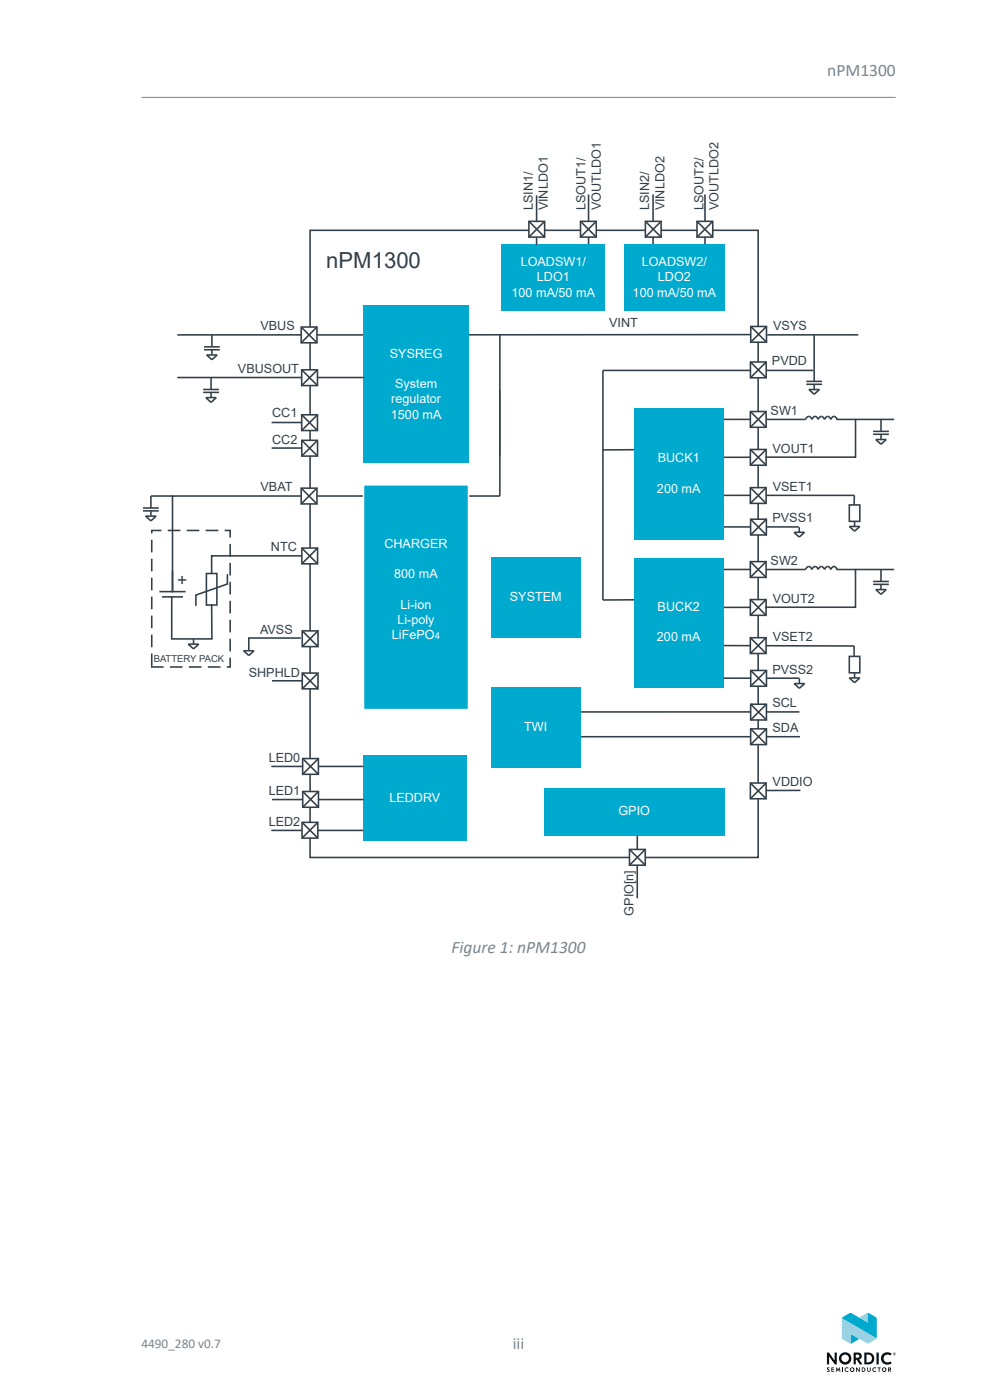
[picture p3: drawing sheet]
<svg xmlns="http://www.w3.org/2000/svg" width="210mm" height="297mm" viewBox="0 0 210 297" stroke-linecap="round" stroke-linejoin="round" font-family="sans-serif">
<defs><g id="words">
<text font-size="4.7" fill="#333f48" x="69.2" y="56.9">nPM1300</text>
<g font-size="3.7" fill="#768692">
<text x="175.5" y="16.2">nPM1300</text>
<text x="95.8" y="202.1">Figure 1: nPM1300</text>
</g>
<text font-size="3.7" fill="#333f48" x="37.6" y="124.3">+</text>
<text font-size="3.5" fill="#768692" x="108.8" y="286.1">iii</text>
<text font-size="2.8" fill="#768692" x="30" y="285.9">4490_280 v0.7</text>
<g font-size="2.7" fill="#333f48">
<text x="113" y="44.6" transform="rotate(-90 113 44.6)">LSIN1/</text>
<text x="116.2" y="44.6" transform="rotate(-90 116.2 44.6)">VINLDO1</text>
<text x="124.2" y="44.6" transform="rotate(-90 124.2 44.6)">LSOUT1/</text>
<text x="127.4" y="44.6" transform="rotate(-90 127.4 44.6)">VOUTLDO1</text>
<text x="137.7" y="44.6" transform="rotate(-90 137.7 44.6)">LSIN2/</text>
<text x="140.9" y="44.6" transform="rotate(-90 140.9 44.6)">VINLDO2</text>
<text x="149.2" y="44.6" transform="rotate(-90 149.2 44.6)">LSOUT2/</text>
<text x="152.4" y="44.6" transform="rotate(-90 152.4 44.6)">VOUTLDO2</text>
<text x="55.2" y="70.1">VBUS</text>
<text x="129.2" y="69.4">VINT</text>
<text x="164" y="69.9">VSYS</text>
<text x="163.7" y="77.5">PVDD</text>
<text x="50.5" y="79.1">VBUSOUT</text>
<text x="57.7" y="88.5">CC1</text>
<text x="163.5" y="88">SW1</text>
<text x="57.7" y="94.1">CC2</text>
<text x="163.9" y="96.1">VOUT1</text>
<text x="55.3" y="104.2">VBAT</text>
<text x="163.9" y="104.1">VSET1</text>
<text x="163.9" y="110.8">PVSS1</text>
<text x="57.5" y="116.9">NTC</text>
<text x="163.5" y="119.8">SW2</text>
<text x="163.9" y="127.9">VOUT2</text>
<text x="55.2" y="134.5">AVSS</text>
<text x="163.9" y="136">VSET2</text>
<text x="52.8" y="143.6">SHPHLD</text>
<text x="163.8" y="142.9">PVSS2</text>
<text x="163.8" y="150.1">SCL</text>
<text x="163.9" y="155.3">SDA</text>
<text x="57" y="161.6">LED0</text>
<text x="163.9" y="166.6">VDDIO</text>
<text x="57" y="168.7">LED1</text>
<text x="57" y="175.3">LED2</text>
<text x="134.4" y="194.2" transform="rotate(-90 134.4 194.2)">GPIO[n]</text>
</g>
<g font-size="2.7" fill="#feffff">
<text x="110.5" y="56.5">LOADSW1/</text>
<text x="113.9" y="59.7">LDO1</text>
<text x="136.1" y="56.5">LOADSW2/</text>
<text x="139.6" y="59.7">LDO2</text>
<text x="108.5" y="62.9">100 mA/50 mA</text>
<text x="134.2" y="62.9">100 mA/50 mA</text>
<text x="82.7" y="75.9">SYSREG</text>
<text x="83.8" y="82.4">System</text>
<text x="82.9" y="88.8">1500 mA</text>
<text x="83" y="85.6">regulator</text>
<text x="139.5" y="98">BUCK1</text>
<text x="139.4" y="104.5">200 mA</text>
<text x="108.2" y="127.5">SYSTEM</text>
<text x="139.5" y="129.6">BUCK2</text>
<text x="139.4" y="136.1">200 mA</text>
<text x="111.2" y="155.1">TWI</text>
<text x="82.6" y="170.1">LEDDRV</text>
<text x="131.2" y="173">GPIO</text>
</g>
<g font-size="2.7" fill="#fff">
<text x="81.5" y="116.2">CHARGER</text>
<text x="83.6" y="122.7">800 mA</text>
<text x="85" y="129.1">Li-ion</text>
<text x="83.1" y="135.6">LiFePO</text>
<text x="84.3" y="132.3">Li-poly</text>
</g>
<g font-size="2.7" fill="#00a9ce">
<text x="81.8" y="123.5">1.1A Li-Ion</text>
<text x="83.4" y="126.7">Charger</text>
</g>
<text font-size="2" fill="#fff" x="92.2" y="135.6">4</text>
<text font-size="2" fill="#333f48" x="32.6" y="140.4">BATTERY PACK</text>
</g></defs>
<path d="M30 20.7h160" fill="none" stroke="#768692" stroke-width=".21"/>
<path d="M65.8 48.9h95v133h-95z" fill="#fff"/>
<path d="M65.8 48.9h95v133h-95z" fill="none" stroke="#333f48" stroke-width=".34"/>
<path d="M77.1 102.9h22.3v42.9h-22.3z" fill="#00a9ce"/>
<path d="M77.1 102.9h22.3v42.9h-22.3z" fill="none" stroke="#fff" stroke-width=".34"/>
<path d="M32.2 112.5h16.6v29h-16.6z" fill-rule="evenodd" fill="#fff"/>
<path d="M32.2 112.5h16.6v29h-16.6z" fill="none" stroke="#333f48" stroke-width=".34" stroke-dasharray="2.3 1.7"/>
<path d="M63.9 105.2h-27.3v20.3M33.8 125.5h5.6M34.4 126.6h4.4M39.9 136.7h2.3l-1.1 1zM41 135.5v1.2" fill="none" stroke="#333f48" stroke-width=".34"/>
<path d="M63.9 103.6h3.3v3.3h-3.3z" fill="#fff"/>
<path d="M63.9 103.6h3.3v3.3h-3.3zM64 103.7l3.2 3.2M67.2 103.6l-3.3 3.3" fill="none" stroke="#333f48" stroke-width=".34"/>
<path d="M43.8 121.7h2.2v6.7h-2.2z" fill="#fff"/>
<path d="M37.6 71h26.3M64.5 117.9h-19.6v3.5M43.8 121.7h2.2v6.7h-2.2zM48.2 122v1.9l-6.7 2.3v2.2" fill="none" stroke="#333f48" stroke-width=".34"/>
<path d="M63.9 69.4h3.3v3.3h-3.3z" fill="#fff"/>
<path d="M63.9 69.4h3.3v3.3h-3.3zM64 69.5l3.2 3.2M67.2 69.4l-3.3 3.3M67.2 71h9.9M170.9 89a.67 .67 0 0 1 .7-.7 .67 .67 0 0 1 .6 .7 .67 .67 0 0 1 .7-.7 .67 .67 0 0 1 .7 .7 .67 .67 0 0 1 .6-.7 .67 .67 0 0 1 .7 .7 .67 .67 0 0 1 .7-.7 .67 .67 0 0 1 .6 .7 .67 .67 0 0 1 .7-.7 .67 .67 0 0 1 .7 .7M67.2 105.2h9.9" fill="none" stroke="#333f48" stroke-width=".34"/>
<path d="M159.2 87.3h3.3v3.3h-3.3z" fill="#fff"/>
<path d="M159.2 87.3h3.3v3.3h-3.3zM159.3 87.5l3.2 3.1M162.5 87.3l-3.3 3.3" fill="none" stroke="#333f48" stroke-width=".34"/>
<path d="M159.2 95.4h3.3v3.3h-3.3z" fill="#fff"/>
<g fill="none" stroke="#333f48" stroke-width=".34">
<path d="M43.3 73.6h3.3M43.3 74.2h3.3M43.8 75.3h2.3l-1.2 1zM44.9 71v2.6M44.9 74.2v1M162.7 71h19.4M134.5 95.4h-6.6M159.2 89h-18M159.2 95.4h3.3v3.3h-3.3zM159.2 97h-18M159.3 95.5l3.2 3.2M162.5 95.4l-3.3 3.3"/>
<path d="M162.5 89h8.4M177.6 89h3.9v8h-19M181.5 89h8.2M185.2 91.5h3.4M185.2 92.1h3.4M185.8 93.2h2.2l-1.1 1zM186.9 89v2.5M186.9 92.1v1M36.4 126.6v8.9h8.5v-7.3M36.6 121.1v4.4M123.1 156.3h46.6"/>
</g>
<path d="M77.1 64.8h22.3v33.5h-22.3z" fill="#00a9ce"/>
<path d="M127.9 78.6h44.7M172.7 78.4v2.5M171 80.9h3.4M171 81.5h3.4M171.6 82.6h2.2l-1.1 1zM172.7 81.5v1M76.7 105.2h.4M99.4 105.2h6.6" fill="none" stroke="#333f48" stroke-width=".34"/>
<path d="M77.1 102.9h22.3v47.6h-22.3z" fill="#00a9ce"/>
<path d="M77.1 102.9h22.3v47.6h-22.3z" fill="none" stroke="#fff" stroke-width=".34"/>
<path d="M64.1 133.8h3.4v3.4h-3.4z" fill="#fff"/>
<path d="M64.1 133.8h3.4v3.4h-3.4zM64.3 134l3.2 3.2M67.5 133.8l-3.4 3.4" fill="none" stroke="#333f48" stroke-width=".34"/>
<path d="M64 116.3h3.4v3.3h-3.4z" fill="#fff"/>
<path d="M64 116.3h3.4v3.3h-3.4zM64.2 116.4l3.2 3.2M67.4 116.3l-3.4 3.3M144.5 105.1h36.7" fill="none" stroke="#333f48" stroke-width=".34"/>
<path d="M159.2 103.4h3.3v3.4h-3.3z" fill="#fff"/>
<path d="M159.2 103.4h3.3v3.4h-3.3zM159.3 103.6l3.2 3.2M162.5 103.4l-3.3 3.4" fill="none" stroke="#333f48" stroke-width=".34"/>
<path d="M159.2 69.3h3.4v3.3h-3.4z" fill="#fff"/>
<path d="M159.2 69.3h3.4v3.3h-3.4zM159.4 69.4l3.2 3.2M162.6 69.3l-3.4 3.3" fill="none" stroke="#333f48" stroke-width=".34"/>
<path d="M159.2 76.8h3.3v3.3h-3.3z" fill="#fff"/>
<path d="M159.2 76.8h3.3v3.3h-3.3zM159.3 77l3.2 3.1M162.5 76.8l-3.3 3.3M144.6 111.8h24.9" fill="none" stroke="#333f48" stroke-width=".34"/>
<path d="M159.2 110.1h3.4v3.4h-3.4z" fill="#fff"/>
<path d="M159.2 110.1h3.4v3.4h-3.4zM159.4 110.3l3.2 3.2M162.6 110.1l-3.4 3.4" fill="none" stroke="#333f48" stroke-width=".34"/>
<path d="M134.5 86.5h19v27.9h-19z" fill="#00a9ce"/>
<path d="M37.6 80.1h39.7" fill="none" stroke="#333f48" stroke-width=".34"/>
<path d="M64 78.5h3.3v3.3h-3.3z" fill="#fff"/>
<path d="M64 78.5h3.3v3.3h-3.3zM64 78.5l3.3 3.3M67.2 78.6l-3.2 3.2M106 71.1v34.1M159.2 71h-59.8M57.6 89.6h9.5" fill="none" stroke="#333f48" stroke-width=".34"/>
<path d="M106 82.8v14" fill="none" stroke="#008bab" stroke-width=".34"/>
<path d="M64 88h3.3v3.3h-3.3z" fill="#fff"/>
<path d="M57.6 95h8.8M64 88h3.3v3.3h-3.3zM64 88l3.3 3.3M67.2 88.1l-3.2 3.2" fill="none" stroke="#333f48" stroke-width=".34"/>
<path d="M64 93.4h3.4v3.4h-3.4z" fill="#fff"/>
<path d="M64 93.4h3.4v3.4h-3.4zM64 93.4l3.4 3.4M67.2 93.6l-3.2 3.2M170.9 120.8a.67 .67 0 0 1 .7-.7 .67 .67 0 0 1 .6 .7 .67 .67 0 0 1 .7-.6 .67 .67 0 0 1 .7 .6 .67 .67 0 0 1 .6-.6 .67 .67 0 0 1 .7 .6 .67 .67 0 0 1 .7-.6 .67 .67 0 0 1 .6 .6 .67 .67 0 0 1 .7-.6 .67 .67 0 0 1 .7 .6" fill="none" stroke="#333f48" stroke-width=".34"/>
<path d="M159.2 119.1h3.3v3.4h-3.3z" fill="#fff"/>
<path d="M159.2 119.1h3.3v3.4h-3.3zM159.3 119.3l3.2 3.2M162.5 119.1l-3.3 3.4" fill="none" stroke="#333f48" stroke-width=".34"/>
<path d="M159.2 127.2h3.3v3.3h-3.3z" fill="#fff"/>
<g fill="none" stroke="#333f48" stroke-width=".34">
<path d="M134.5 127.2l-6.6 .1M144.4 136.9l36.8 .1M159.2 120.8h-18M159.2 127.2h3.3v3.3h-3.3zM159.2 128.8l-18 .1M159.3 127.3l3.2 3.2M162.5 127.2l-3.3 3.3M162.5 120.8h8.4M177.6 120.8h3.9v8h-19M181.5 120.8h8.2M185.2 123.4h3.3M185.2 124h3.3"/>
<path d="M185.8 125.1h2.2l-1.1 1zM186.9 120.8v2.6M186.9 124v1"/>
</g>
<path d="M159.2 135.3h3.3v3.3h-3.3z" fill="#fff"/>
<path d="M159.2 135.3h3.3v3.3h-3.3zM159.3 135.4l3.2 3.2M162.5 135.3l-3.3 3.3" fill="none" stroke="#333f48" stroke-width=".34"/>
<path d="M134.5 118.3h18.9v27.5h-18.9z" fill="#00a9ce"/>
<g fill="none" stroke="#333f48" stroke-width=".34">
<path d="M127.9 78.6v48.7M172.7 71.1v7.3M169.5 113.9l-1.1-1h2.3l-1.2 1M169.5 111.9v1.1M180.2 107.1h2.2v3.5h-2.2zM180.2 111.7h2.2l-1.1 1zM181.2 105.1v2M181.3 110.6v1.1M180.2 139.2h2.2v3.5h-2.2zM181.2 137v2.2M153.4 143.9h16.2M180.2 143.8h2.2l-1.1 1z"/>
<path d="M181.3 142.7v1.2"/>
</g>
<path d="M159.2 142.2h3.4v3.4h-3.4z" fill="#fff"/>
<path d="M57.7 144.4h9.8M159.2 142.2h3.4v3.4h-3.4zM159.4 142.4l3.2 3.2M162.6 142.2l-3.4 3.4M168.4 145h2.3l-1.1 1zM169.6 143.9v1.2" fill="none" stroke="#333f48" stroke-width=".34"/>
<path d="M64.1 142.8h3.4v3.3h-3.4z" fill="#fff"/>
<path d="M64.1 142.8h3.4v3.3h-3.4zM64.1 142.8l3.4 3.3M67.3 142.9l-3.2 3.2" fill="none" stroke="#333f48" stroke-width=".34"/>
<g fill="#00a9ce">
<path d="M115.4 167.2h38.3v10h-38.3z"/>
<path d="M104.2 145.8h18.9v17.1h-18.9z"/>
<path d="M132.5 51.8h21.2v14.2h-21.2z"/>
<path d="M106.5 51.8h21.8v14.2h-21.8z"/>
</g>
<path d="M169.6 151h-46.5" fill="none" stroke="#333f48" stroke-width=".34"/>
<path d="M159.2 154.6h3.4v3.4h-3.4z" fill="#fff"/>
<path d="M159.2 154.6h3.4v3.4h-3.4zM159.2 154.6l3.4 3.4M162.4 154.8l-3.2 3.2M169.8 167.7h-8.9" fill="none" stroke="#333f48" stroke-width=".34"/>
<path d="M159.2 166.1h3.3v3.4h-3.3z" fill="#fff"/>
<path d="M113.8 41.4v10.6M124.8 41.3v10.5M138.5 41.3v10.5M149.5 41.3v10.5M159.2 166.1h3.3v3.4h-3.3zM159.3 166.3l3.2 3.2M162.5 166.1l-3.3 3.4" fill="none" stroke="#333f48" stroke-width=".34"/>
<path d="M147.8 47h3.4v3.3h-3.4z" fill="#fff"/>
<path d="M147.8 47h3.4v3.3h-3.4zM147.8 47l3.4 3.3M151 47.1l-3.2 3.2" fill="none" stroke="#333f48" stroke-width=".34"/>
<path d="M136.9 47h3.3v3.3h-3.3z" fill="#fff"/>
<path d="M136.9 47h3.3v3.3h-3.3zM136.9 47l3.3 3.3M140.1 47.1l-3.2 3.2" fill="none" stroke="#333f48" stroke-width=".34"/>
<path d="M123.1 47h3.4v3.3h-3.4z" fill="#fff"/>
<path d="M123.1 47h3.4v3.3h-3.4zM123.1 47l3.4 3.3M126.3 47.1l-3.2 3.2" fill="none" stroke="#333f48" stroke-width=".34"/>
<path d="M112.2 47h3.3v3.3h-3.3z" fill="#fff"/>
<path d="M112.2 47h3.3v3.3h-3.3zM112.2 47l3.3 3.3M115.4 47.1l-3.2 3.2" fill="none" stroke="#333f48" stroke-width=".34"/>
<path d="M159.2 149.4h3.4v3.3h-3.4z" fill="#fff"/>
<path d="M159.2 149.4h3.4v3.3h-3.4zM159.2 149.4l3.4 3.3M162.4 149.5l-3.2 3.2" fill="none" stroke="#333f48" stroke-width=".34"/>
<path d="M77.1 160.2h21.9v18.1h-21.9z" fill="#00a9ce"/>
<path d="M57.7 169.6h19.4" fill="none" stroke="#333f48" stroke-width=".34"/>
<path d="M64.2 167.9h3.4v3.4h-3.4z" fill="#fff"/>
<path d="M64.2 167.9h3.4v3.4h-3.4zM64.4 168.1l3.2 3.2M67.6 167.9l-3.4 3.4M135.2 177.2v13.4" fill="none" stroke="#333f48" stroke-width=".34"/>
<path d="M133.5 180.2h3.4v3.3h-3.4z" fill="#fff"/>
<path d="M57.6 176.2h19.5M133.5 180.2h3.4v3.3h-3.4zM133.7 180.4l3.2 3.1M136.9 180.2l-3.4 3.3" fill="none" stroke="#333f48" stroke-width=".34"/>
<path d="M64.1 174.5h3.3v3.3h-3.3z" fill="#fff"/>
<path d="M64.1 174.5h3.3v3.3h-3.3zM64.2 174.6l3.2 3.2M67.4 174.5l-3.3 3.3" fill="none" stroke="#333f48" stroke-width=".34"/>
<path d="M104.2 118.1h18.9v17.2h-18.9z" fill="#00a9ce"/>
<path d="M57.6 162.6h19.5" fill="none" stroke="#333f48" stroke-width=".34"/>
<path d="M64.2 160.9h3.3v3.4h-3.3z" fill="#fff"/>
<g fill="none" stroke="#333f48" stroke-width=".34">
<path d="M43.1 82.6h3.3M43.1 83.2h3.3M43.7 84.4h2.2l-1.1 1zM44.8 80.1v2.5M44.8 83.2v1M30.3 107.8h3.4M30.3 108.4h3.4M30.9 109.5h2.2l-1.1 1zM32 108.4v1M36.6 105.2h-4.6v2.6M51.7 138.1h2.2l-1.1 1zM63.6 135.4h-10.8v2.4"/>
<path d="M64.2 160.9h3.3v3.4h-3.3zM64.4 161.1l3.1 3.2M67.5 160.9l-3.3 3.4"/>
</g>
<path d="M182.2 279.5l1.9-1v2.1z" fill="#9bd2e4"/>
<path d="M180.4 283l1.9 1-1.9 1.1z" fill="#00a9ce"/>
<path d="M178.6 279.6l7.4 4.3-2 1.1-3.6-2v2.1l-.1-.1-1.7-1z" fill="#9bd2e4"/>
<path d="M178.7 279.5l1.8-1 3.6 2.1v-2.1l1.6 .9 .3 .4v4.1l-7.4-4.3z" fill="#00a9ce"/>
<g fill="#000">
<path d="M175.4 290.2l.6-.1-.1 .2h-.3l.1 .1a.35 .35 0 0 1 .2 .5 .35 .35 0 0 1-.6 .1l.1-.2h.4l-.3-.4zM176.4 290.1h.5v.2h-.4v.1h.4v.2h-.4v.3h.4v.1h-.5zM175.4 286.9h.4l1.2 1.7v-1.7h.5v2.5h-.4l-1.2-1.7v1.7h-.5zM177.4 290.1h.2l.2 .5 .3-.5 .2 .9h-.2l-.1-.6-.3 .5-.2-.5-.1 .6h-.1zM178.6 290.1h.2v.9h-.2zM179.3 290.2l.5-.1 .2 .1-.1 .1a.34 .34 0 0 0-.5 0 .34 .34 0 0 0 0 .5 .34 .34 0 0 0 .5 0l.1 .1a.51 .51 0 0 1-.7 0 .51 .51 0 0 1 0-.7zM181.6 290.1h.2l.4 .6v-.6h.2v.9h-.2l-.4-.6v.6h-.2zM183.9 290.1h.2l.1 .7h.3v-.7h.2v.5a.38 .38 0 0 1-.4 .4 .38 .38 0 0 1-.4-.4zM185.2 290.2l.5-.1 .2 .1-.1 .1a.34 .34 0 0 0-.5 0 .34 .34 0 0 0 0 .5 .34 .34 0 0 0 .5 0l.1 .1a.51 .51 0 0 1-.7 0 .51 .51 0 0 1 0-.7zM185.9 286.9h.5v2.5h-.5zM186.1 290.1h.7v.2h-.2v.7h-.2v-.7h-.3zM187.3 287.2l.4-.2 .9-.1 .5 .3-.2 .4a.87 .87 0 0 0-1.2 0 .87 .87 0 0 0 0 1.2 .87 .87 0 0 0 1.2 0l.2 .4a1.36 1.36 0 0 1-1.9-.1 1.36 1.36 0 0 1 .1-1.9z"/>
<path d="M178 288.2a1.31 1.31 0 0 1 2.6 0 1.31 1.31 0 0 1-2.6 0zM178.5 288.2a.81 .81 0 0 0 1.6 0 .81 .81 0 0 0-1.6 0z"/>
<path d="M180.3 290.6a.48 .48 0 0 1 .9 0 .48 .48 0 0 1-.9 0zM180.5 290.5a.3 .3 0 0 0 .6 0 .3 .3 0 0 0-.6 0z"/>
<path d="M181.1 286.9a1.69 1.69 0 0 1 1.5 .2l.2 .6a.7 .7 0 0 1-.6 .7l.8 1h-.6l-.7-1h-.2v1h-.4zM181.5 287.4v.6h.6a.35 .35 0 0 0 0-.6z"/>
<path d="M182.8 290.1h.3a.46 .46 0 0 1 .5 .5 .46 .46 0 0 1-.5 .4h-.3zM183 290.2v.7a.33 .33 0 0 0 .4-.3 .33 .33 0 0 0-.4-.4z"/>
<path d="M183.3 286.9h.8a1.25 1.25 0 0 1 1.3 1.3 1.25 1.25 0 0 1-1.3 1.2h-.8zM183.8 287.4v1.6a.87 .87 0 0 0 1.2-.8 .87 .87 0 0 0-1.2-.8z"/>
<path d="M187.1 290.6a.48 .48 0 0 1 .9 0 .48 .48 0 0 1-.9 0zM187.3 290.5a.3 .3 0 0 0 .6 0 .3 .3 0 0 0-.6 0z"/>
<path d="M188.4 290.1l.5 .1 .1 .2-.2 .2 .3 .4h-.2l-.3-.4-.1 .4h-.1zM188.5 290.3v.2h.3v-.2z"/>
<path d="M189.6 287.1h.2v.3l-.2-.2v.2zM189.6 287.1l.2 .1z"/>
<path d="M189.4 287.2a.3 .3 0 0 1 .6 0 .3 .3 0 0 1-.6 0zM189.5 287.2a.25 .25 0 0 0 .5 0 .25 .25 0 0 0-.5 0z"/>
<path d="M189.4 287.2a.3 .3 0 0 1 .6 0 .3 .3 0 0 1-.6 0zM189.5 287.2a.27 .27 0 0 0 .5 0 .27 .27 0 0 0-.5 0zM189.5 287.2a.26 .26 0 0 1 .5 0 .26 .26 0 0 1-.5 0zM189.5 287.2a.25 .25 0 0 0 .5 0 .25 .25 0 0 0-.5 0z"/>
<path d="M189.6 287.1h.2v.3l-.2-.1v.1zM189.6 287.1v.3v-.2l.2 .2v-.2zM189.6 287.1l.2 .1h-.2zM189.6 287.1l.2 .1z"/>
</g>
<use href="#words"/>
</svg>
